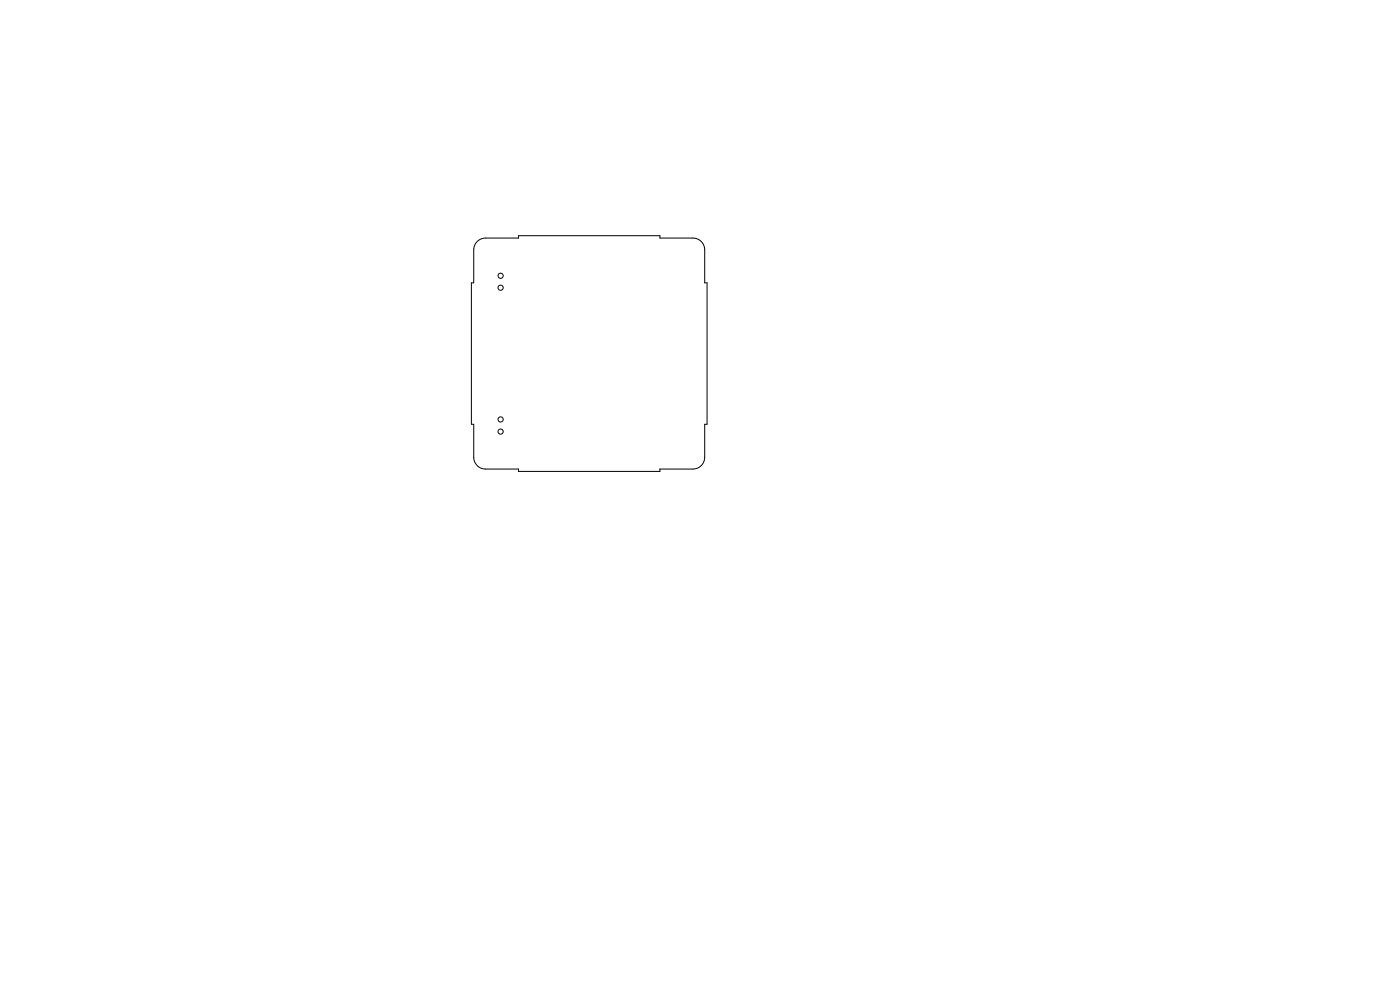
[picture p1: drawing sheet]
<svg xmlns="http://www.w3.org/2000/svg" width="297mm" height="210mm" viewBox="0 0 297 210" stroke-linecap="round" stroke-linejoin="round" font-family="sans-serif">
<g fill="none" stroke="#000" stroke-width=".21">
<path d="M101.2 51.3l.8-.6 .6-.2h7.4v-.5h30v.5h7a2.5 2.5 0 0 1 2.5 2.5v7h.5v30h-.5v7a2.5 2.5 0 0 1-2.5 2.5h-7v.5h-30v-.5h-7a2.5 2.5 0 0 1-2.5-2.5v-7h-.5v-30h.5v-7.3l.2-.6z"/>
<circle cx="106.2" cy="58.5" r=".55"/>
<circle cx="106.2" cy="61" r=".55"/>
<circle cx="106.2" cy="91.5" r=".55"/>
<circle cx="106.2" cy="89" r=".55"/>
</g>
</svg>
